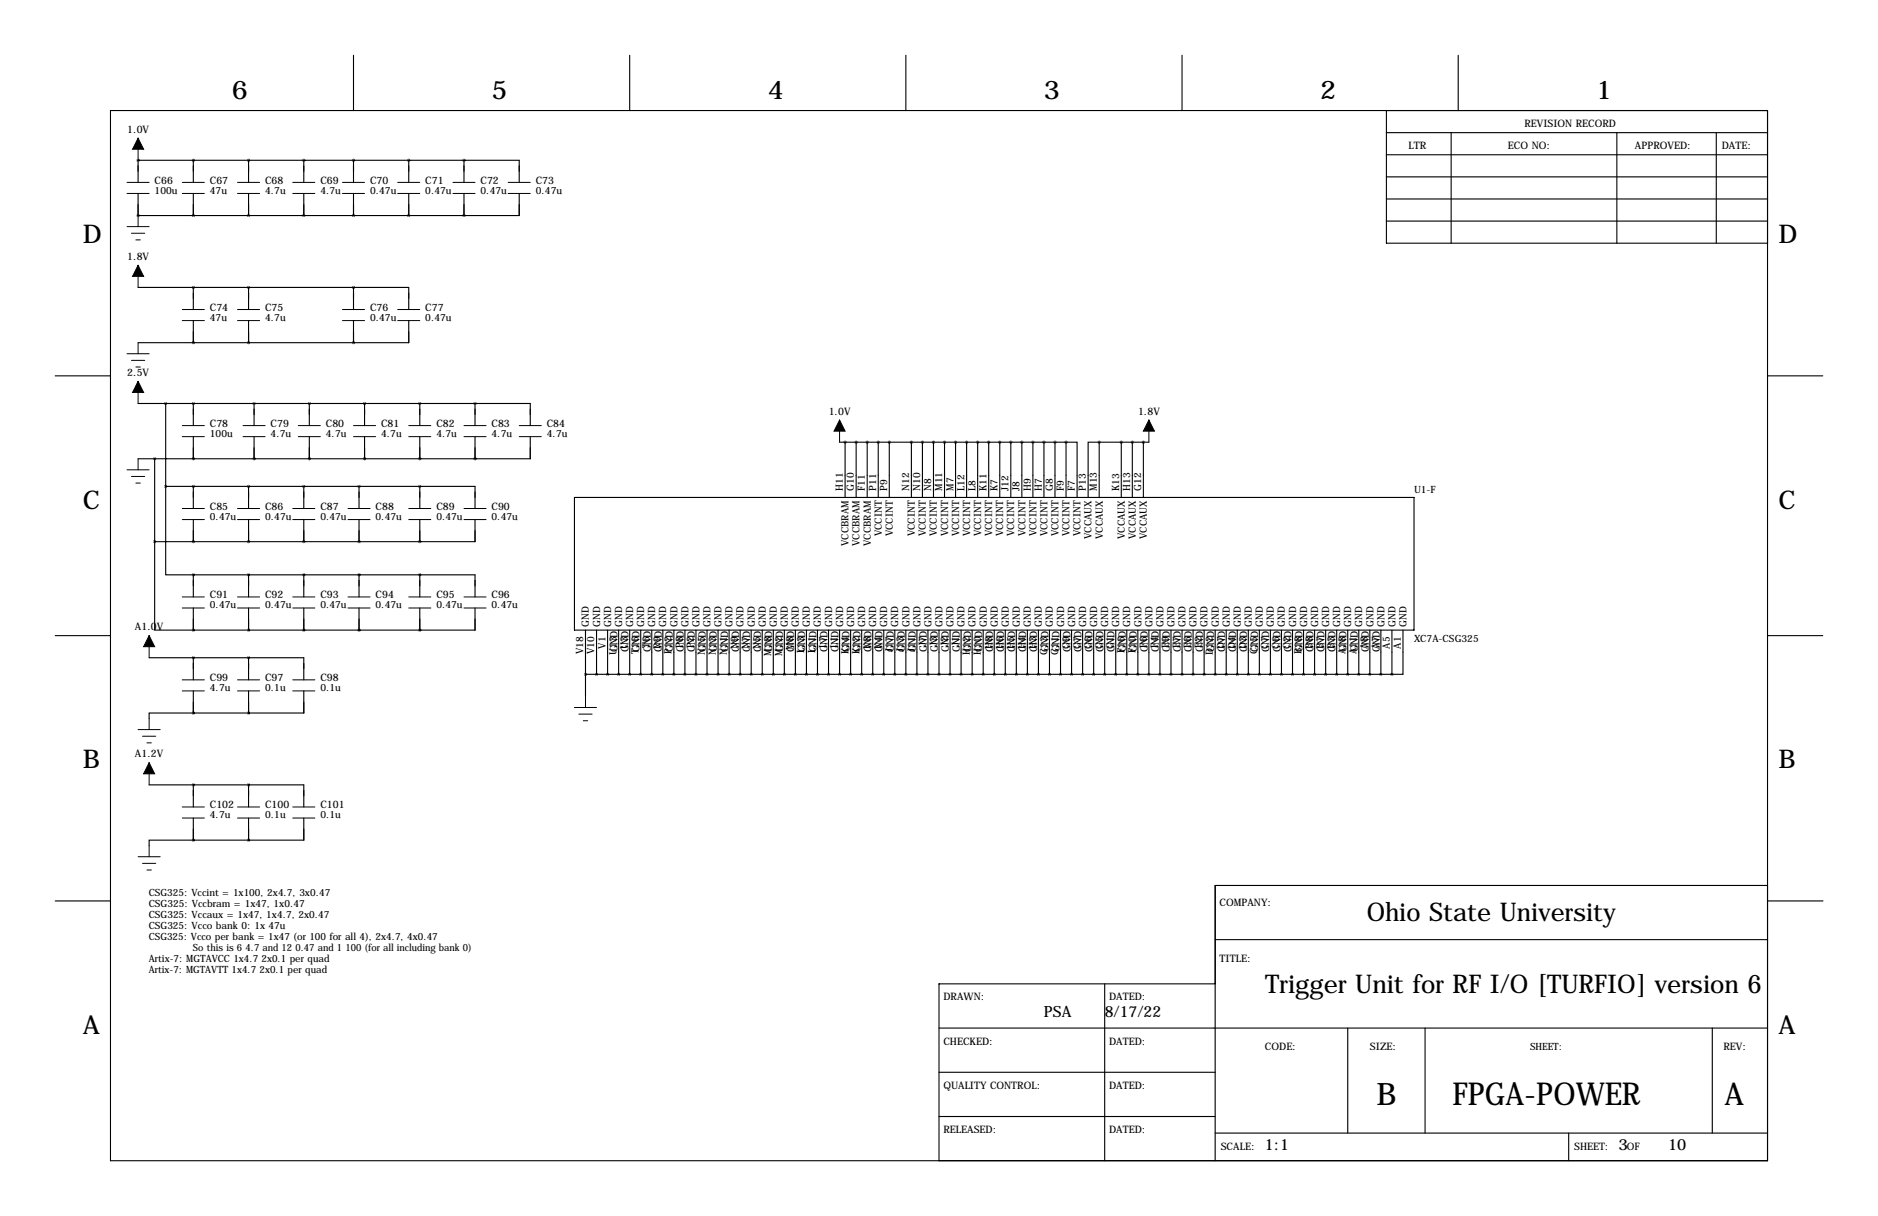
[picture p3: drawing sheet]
<svg xmlns="http://www.w3.org/2000/svg" width="432mm" height="279mm" viewBox="0 0 432 279" stroke-linecap="round" stroke-linejoin="round" font-family="sans-serif">
<defs><g id="words">
<text font-size="7.3" x="333.9" y="254">FPGA-POWER</text>
<g font-size="7.1">
<text x="316.5" y="254">B</text>
<text x="396.5" y="254">A</text>
</g>
<g font-size="5.9">
<text x="53.3" y="22.9">6</text>
<text x="113" y="22.9">5</text>
<text x="176.5" y="22.9">4</text>
<text x="240" y="22.9">3</text>
<text x="303.5" y="22.9">2</text>
<text x="367" y="22.9">1</text>
<text x="19" y="55.9">D</text>
<text x="408.9" y="55.9">D</text>
<text x="19" y="116.8">C</text>
<text x="408.9" y="116.8">C</text>
<text x="19" y="176.5">B</text>
<text x="408.9" y="176.5">B</text>
<text x="314.2" y="211.6">Ohio State University</text>
<text x="290.9" y="228.1">Trigger Unit for RF I/O [TURFIO] version 6</text>
<text x="19" y="237.5">A</text>
<text x="408.9" y="237.5">A</text>
</g>
<g font-size="3.6">
<text x="240" y="233.7">PSA</text>
<text x="254" y="233.7">8/17/22</text>
<text x="290.8" y="264.1">1:1</text>
<text x="372.1" y="264.1">3</text>
<text x="383.5" y="264.1">10</text>
</g>
<g font-size="2.4">
<text x="350.5" y="29.2">REVISION RECORD</text>
<text x="29.3" y="30.5">1.0V</text>
<text x="323.8" y="34.3">LTR</text>
<text x="346.7" y="34.3">ECO NO:</text>
<text x="375.9" y="34.3">APPROVED:</text>
<text x="395.9" y="34.3">DATE:</text>
<text x="35.6" y="42.2">C66</text>
<text x="48.3" y="42.2">C67</text>
<text x="61" y="42.2">C68</text>
<text x="73.7" y="42.2">C69</text>
<text x="85.1" y="42.2">C70</text>
<text x="97.8" y="42.2">C71</text>
<text x="110.5" y="42.2">C72</text>
<text x="123.2" y="42.2">C73</text>
<text x="29.3" y="59.7">1.8V</text>
<text x="48.3" y="71.4">C74</text>
<text x="61" y="71.4">C75</text>
<text x="85.1" y="71.4">C76</text>
<text x="97.8" y="71.4">C77</text>
<text x="29.3" y="86.4">2.5V</text>
<text x="190.6" y="95.2">1.0V</text>
<text x="261.7" y="95.2">1.8V</text>
<text x="48.3" y="98">C78</text>
<text x="62.2" y="98">C79</text>
<text x="74.9" y="98">C80</text>
<text x="87.6" y="98">C81</text>
<text x="100.3" y="98">C82</text>
<text x="113" y="98">C83</text>
<text x="125.7" y="98">C84</text>
<text x="48.3" y="117.1">C85</text>
<text x="61" y="117.1">C86</text>
<text x="73.7" y="117.1">C87</text>
<text x="86.4" y="117.1">C88</text>
<text x="100.3" y="117.1">C89</text>
<text x="113" y="117.1">C90</text>
<text x="48.3" y="137.4">C91</text>
<text x="61" y="137.4">C92</text>
<text x="73.7" y="137.4">C93</text>
<text x="86.4" y="137.4">C94</text>
<text x="100.3" y="137.4">C95</text>
<text x="113" y="137.4">C96</text>
<text x="31" y="144.8">A1.0V</text>
<text x="142" y="149.9" transform="rotate(-90 142 149.9)">GND</text>
<text x="144.5" y="149.9" transform="rotate(-90 144.5 149.9)">GND</text>
<text x="147.1" y="149.9" transform="rotate(-90 147.1 149.9)">GND</text>
<text x="149.6" y="149.9" transform="rotate(-90 149.6 149.9)">GND</text>
<text x="152.1" y="149.9" transform="rotate(-90 152.1 149.9)">GND</text>
<text x="154.7" y="149.9" transform="rotate(-90 154.7 149.9)">GND</text>
<text x="157.2" y="149.9" transform="rotate(-90 157.2 149.9)">GND</text>
<text x="159.8" y="149.9" transform="rotate(-90 159.8 149.9)">GND</text>
<text x="162.3" y="149.9" transform="rotate(-90 162.3 149.9)">GND</text>
<text x="164.8" y="149.9" transform="rotate(-90 164.8 149.9)">GND</text>
<text x="167.4" y="149.9" transform="rotate(-90 167.4 149.9)">GND</text>
<text x="169.9" y="149.9" transform="rotate(-90 169.9 149.9)">GND</text>
<text x="172.5" y="149.9" transform="rotate(-90 172.5 149.9)">GND</text>
<text x="175" y="149.9" transform="rotate(-90 175 149.9)">GND</text>
<text x="177.5" y="149.9" transform="rotate(-90 177.5 149.9)">GND</text>
<text x="180.1" y="149.9" transform="rotate(-90 180.1 149.9)">GND</text>
<text x="182.6" y="149.9" transform="rotate(-90 182.6 149.9)">GND</text>
<text x="185.2" y="149.9" transform="rotate(-90 185.2 149.9)">GND</text>
<text x="187.7" y="149.9" transform="rotate(-90 187.7 149.9)">GND</text>
<text x="190.2" y="149.9" transform="rotate(-90 190.2 149.9)">GND</text>
<text x="192.8" y="149.9" transform="rotate(-90 192.8 149.9)">GND</text>
<text x="195.3" y="149.9" transform="rotate(-90 195.3 149.9)">GND</text>
<text x="197.9" y="149.9" transform="rotate(-90 197.9 149.9)">GND</text>
<text x="200.4" y="149.9" transform="rotate(-90 200.4 149.9)">GND</text>
<text x="202.9" y="149.9" transform="rotate(-90 202.9 149.9)">GND</text>
<text x="205.5" y="149.9" transform="rotate(-90 205.5 149.9)">GND</text>
<text x="208" y="149.9" transform="rotate(-90 208 149.9)">GND</text>
<text x="210.6" y="149.9" transform="rotate(-90 210.6 149.9)">GND</text>
<text x="213.1" y="149.9" transform="rotate(-90 213.1 149.9)">GND</text>
<text x="215.6" y="149.9" transform="rotate(-90 215.6 149.9)">GND</text>
<text x="218.2" y="149.9" transform="rotate(-90 218.2 149.9)">GND</text>
<text x="220.7" y="149.9" transform="rotate(-90 220.7 149.9)">GND</text>
<text x="223.3" y="149.9" transform="rotate(-90 223.3 149.9)">GND</text>
<text x="225.8" y="149.9" transform="rotate(-90 225.8 149.9)">GND</text>
<text x="228.3" y="149.9" transform="rotate(-90 228.3 149.9)">GND</text>
<text x="230.9" y="149.9" transform="rotate(-90 230.9 149.9)">GND</text>
<text x="233.4" y="149.9" transform="rotate(-90 233.4 149.9)">GND</text>
<text x="236" y="149.9" transform="rotate(-90 236 149.9)">GND</text>
<text x="238.5" y="149.9" transform="rotate(-90 238.5 149.9)">GND</text>
<text x="241" y="149.9" transform="rotate(-90 241 149.9)">GND</text>
<text x="243.6" y="149.9" transform="rotate(-90 243.6 149.9)">GND</text>
<text x="246.1" y="149.9" transform="rotate(-90 246.1 149.9)">GND</text>
<text x="248.7" y="149.9" transform="rotate(-90 248.7 149.9)">GND</text>
<text x="251.2" y="149.9" transform="rotate(-90 251.2 149.9)">GND</text>
<text x="253.7" y="149.9" transform="rotate(-90 253.7 149.9)">GND</text>
<text x="256.3" y="149.9" transform="rotate(-90 256.3 149.9)">GND</text>
<text x="258.8" y="149.9" transform="rotate(-90 258.8 149.9)">GND</text>
<text x="261.4" y="149.9" transform="rotate(-90 261.4 149.9)">GND</text>
<text x="263.9" y="149.9" transform="rotate(-90 263.9 149.9)">GND</text>
<text x="266.4" y="149.9" transform="rotate(-90 266.4 149.9)">GND</text>
<text x="269" y="149.9" transform="rotate(-90 269 149.9)">GND</text>
<text x="271.5" y="149.9" transform="rotate(-90 271.5 149.9)">GND</text>
<text x="274.1" y="149.9" transform="rotate(-90 274.1 149.9)">GND</text>
<text x="276.6" y="149.9" transform="rotate(-90 276.6 149.9)">GND</text>
<text x="279.1" y="149.9" transform="rotate(-90 279.1 149.9)">GND</text>
<text x="281.7" y="149.9" transform="rotate(-90 281.7 149.9)">GND</text>
<text x="284.2" y="149.9" transform="rotate(-90 284.2 149.9)">GND</text>
<text x="286.8" y="149.9" transform="rotate(-90 286.8 149.9)">GND</text>
<text x="289.3" y="149.9" transform="rotate(-90 289.3 149.9)">GND</text>
<text x="291.8" y="149.9" transform="rotate(-90 291.8 149.9)">GND</text>
<text x="294.4" y="149.9" transform="rotate(-90 294.4 149.9)">GND</text>
<text x="296.9" y="149.9" transform="rotate(-90 296.9 149.9)">GND</text>
<text x="299.5" y="149.9" transform="rotate(-90 299.5 149.9)">GND</text>
<text x="302" y="149.9" transform="rotate(-90 302 149.9)">GND</text>
<text x="304.5" y="149.9" transform="rotate(-90 304.5 149.9)">GND</text>
<text x="307.1" y="149.9" transform="rotate(-90 307.1 149.9)">GND</text>
<text x="309.6" y="149.9" transform="rotate(-90 309.6 149.9)">GND</text>
<text x="312.2" y="149.9" transform="rotate(-90 312.2 149.9)">GND</text>
<text x="314.7" y="149.9" transform="rotate(-90 314.7 149.9)">GND</text>
<text x="317.2" y="149.9" transform="rotate(-90 317.2 149.9)">GND</text>
<text x="48.3" y="156.5">C99</text>
<text x="61" y="156.5">C97</text>
<text x="73.7" y="156.5">C98</text>
<text x="31" y="174">A1.2V</text>
<text x="48.3" y="185.7">C102</text>
<text x="61" y="185.7">C100</text>
<text x="73.7" y="185.7">C101</text>
<text x="280.4" y="208.3">COMPANY:</text>
<text x="280.4" y="221">TITLE:</text>
<text x="216.9" y="229.9">DRAWN:</text>
<text x="255" y="229.9">DATED:</text>
<text x="216.9" y="240">CHECKED:</text>
<text x="255" y="240">DATED:</text>
<text x="290.8" y="241.3">CODE:</text>
<text x="315" y="241.3">SIZE:</text>
<text x="396.2" y="241.3">REV:</text>
<text x="216.9" y="250.2">QUALITY CONTROL:</text>
<text x="255" y="250.2">DATED:</text>
<text x="216.9" y="260.3">RELEASED:</text>
<text x="255" y="260.3">DATED:</text>
<text x="280.7" y="264.2">SCALE:</text>
<text x="361.9" y="264.2">SHEET:</text>
<text x="374" y="264.2">OF</text>
</g>
<g font-size="2.3">
<text x="35.6" y="44.5">100u</text>
<text x="48.3" y="44.5">47u</text>
<text x="61" y="44.5">4.7u</text>
<text x="73.7" y="44.5">4.7u</text>
<text x="85.1" y="44.5">0.47u</text>
<text x="97.8" y="44.5">0.47u</text>
<text x="110.5" y="44.5">0.47u</text>
<text x="123.2" y="44.5">0.47u</text>
<text x="48.3" y="73.7">47u</text>
<text x="61" y="73.7">4.7u</text>
<text x="85.1" y="73.7">0.47u</text>
<text x="97.8" y="73.7">0.47u</text>
<text x="48.3" y="100.4">100u</text>
<text x="62.2" y="100.4">4.7u</text>
<text x="74.9" y="100.4">4.7u</text>
<text x="87.6" y="100.4">4.7u</text>
<text x="100.3" y="100.4">4.7u</text>
<text x="113" y="100.4">4.7u</text>
<text x="125.7" y="100.4">4.7u</text>
<text x="193.8" y="112.8" transform="rotate(-90 193.8 112.8)">H11</text>
<text x="196.3" y="112.8" transform="rotate(-90 196.3 112.8)">G10</text>
<text x="198.9" y="112.8" transform="rotate(-90 198.9 112.8)">F11</text>
<text x="201.4" y="112.8" transform="rotate(-90 201.4 112.8)">P11</text>
<text x="204" y="112.8" transform="rotate(-90 204 112.8)">P9</text>
<text x="209" y="112.8" transform="rotate(-90 209 112.8)">N12</text>
<text x="211.6" y="112.8" transform="rotate(-90 211.6 112.8)">N10</text>
<text x="214.1" y="112.8" transform="rotate(-90 214.1 112.8)">N8</text>
<text x="216.7" y="112.8" transform="rotate(-90 216.7 112.8)">M11</text>
<text x="219.2" y="112.8" transform="rotate(-90 219.2 112.8)">M7</text>
<text x="221.7" y="112.8" transform="rotate(-90 221.7 112.8)">L12</text>
<text x="224.3" y="112.8" transform="rotate(-90 224.3 112.8)">L8</text>
<text x="226.8" y="112.8" transform="rotate(-90 226.8 112.8)">K11</text>
<text x="229.4" y="112.8" transform="rotate(-90 229.4 112.8)">K7</text>
<text x="231.9" y="112.8" transform="rotate(-90 231.9 112.8)">J12</text>
<text x="234.4" y="112.8" transform="rotate(-90 234.4 112.8)">J8</text>
<text x="237" y="112.8" transform="rotate(-90 237 112.8)">H9</text>
<text x="239.5" y="112.8" transform="rotate(-90 239.5 112.8)">H7</text>
<text x="242.1" y="112.8" transform="rotate(-90 242.1 112.8)">G8</text>
<text x="244.6" y="112.8" transform="rotate(-90 244.6 112.8)">F9</text>
<text x="247.1" y="112.8" transform="rotate(-90 247.1 112.8)">F7</text>
<text x="249.7" y="112.8" transform="rotate(-90 249.7 112.8)">P13</text>
<text x="252.2" y="112.8" transform="rotate(-90 252.2 112.8)">M13</text>
<text x="257.3" y="112.8" transform="rotate(-90 257.3 112.8)">K13</text>
<text x="259.8" y="112.8" transform="rotate(-90 259.8 112.8)">H13</text>
<text x="262.4" y="112.8" transform="rotate(-90 262.4 112.8)">G12</text>
<text x="325.1" y="113.3">U1-F</text>
<text x="48.3" y="119.5">0.47u</text>
<text x="61" y="119.5">0.47u</text>
<text x="73.7" y="119.5">0.47u</text>
<text x="86.4" y="119.5">0.47u</text>
<text x="100.3" y="119.5">0.47u</text>
<text x="113" y="119.5">0.47u</text>
<text x="195.1" y="125.4" transform="rotate(-90 195.1 125.4)">VCCBRAM</text>
<text x="197.7" y="125.4" transform="rotate(-90 197.7 125.4)">VCCBRAM</text>
<text x="200.2" y="125.4" transform="rotate(-90 200.2 125.4)">VCCBRAM</text>
<text x="202.7" y="123.2" transform="rotate(-90 202.7 123.2)">VCCINT</text>
<text x="205.3" y="123.2" transform="rotate(-90 205.3 123.2)">VCCINT</text>
<text x="210.4" y="123.2" transform="rotate(-90 210.4 123.2)">VCCINT</text>
<text x="212.9" y="123.2" transform="rotate(-90 212.9 123.2)">VCCINT</text>
<text x="215.4" y="123.2" transform="rotate(-90 215.4 123.2)">VCCINT</text>
<text x="218" y="123.2" transform="rotate(-90 218 123.2)">VCCINT</text>
<text x="220.5" y="123.2" transform="rotate(-90 220.5 123.2)">VCCINT</text>
<text x="223.1" y="123.2" transform="rotate(-90 223.1 123.2)">VCCINT</text>
<text x="225.6" y="123.2" transform="rotate(-90 225.6 123.2)">VCCINT</text>
<text x="228.1" y="123.2" transform="rotate(-90 228.1 123.2)">VCCINT</text>
<text x="230.7" y="123.2" transform="rotate(-90 230.7 123.2)">VCCINT</text>
<text x="233.2" y="123.2" transform="rotate(-90 233.2 123.2)">VCCINT</text>
<text x="235.8" y="123.2" transform="rotate(-90 235.8 123.2)">VCCINT</text>
<text x="238.3" y="123.2" transform="rotate(-90 238.3 123.2)">VCCINT</text>
<text x="240.8" y="123.2" transform="rotate(-90 240.8 123.2)">VCCINT</text>
<text x="243.4" y="123.2" transform="rotate(-90 243.4 123.2)">VCCINT</text>
<text x="245.9" y="123.2" transform="rotate(-90 245.9 123.2)">VCCINT</text>
<text x="248.5" y="123.2" transform="rotate(-90 248.5 123.2)">VCCINT</text>
<text x="251" y="123.9" transform="rotate(-90 251 123.9)">VCCAUX</text>
<text x="253.5" y="123.9" transform="rotate(-90 253.5 123.9)">VCCAUX</text>
<text x="258.6" y="123.9" transform="rotate(-90 258.6 123.9)">VCCAUX</text>
<text x="261.2" y="123.9" transform="rotate(-90 261.2 123.9)">VCCAUX</text>
<text x="263.7" y="123.9" transform="rotate(-90 263.7 123.9)">VCCAUX</text>
<text x="48.3" y="139.8">0.47u</text>
<text x="61" y="139.8">0.47u</text>
<text x="73.7" y="139.8">0.47u</text>
<text x="86.4" y="139.8">0.47u</text>
<text x="100.3" y="139.8">0.47u</text>
<text x="113" y="139.8">0.47u</text>
<text x="135.4" y="144" transform="rotate(-90 135.4 144)">GND</text>
<text x="138" y="144" transform="rotate(-90 138 144)">GND</text>
<text x="139.2" y="149" transform="rotate(-90 139.2 149)">V1</text>
<text x="140.5" y="144" transform="rotate(-90 140.5 144)">GND</text>
<text x="143" y="144" transform="rotate(-90 143 144)">GND</text>
<text x="144.3" y="149.2" transform="rotate(-90 144.3 149.2)">U3</text>
<text x="145.6" y="144" transform="rotate(-90 145.6 144)">GND</text>
<text x="148.1" y="144" transform="rotate(-90 148.1 144)">GND</text>
<text x="149.4" y="148.9" transform="rotate(-90 149.4 148.9)">T6</text>
<text x="150.7" y="144" transform="rotate(-90 150.7 144)">GND</text>
<text x="151.9" y="149" transform="rotate(-90 151.9 149)">R9</text>
<text x="153.2" y="144" transform="rotate(-90 153.2 144)">GND</text>
<text x="155.7" y="144" transform="rotate(-90 155.7 144)">GND</text>
<text x="157" y="148.9" transform="rotate(-90 157 148.9)">P8</text>
<text x="158.3" y="144" transform="rotate(-90 158.3 144)">GND</text>
<text x="159.5" y="148.9" transform="rotate(-90 159.5 148.9)">P2</text>
<text x="160.8" y="144" transform="rotate(-90 160.8 144)">GND</text>
<text x="163.4" y="144" transform="rotate(-90 163.4 144)">GND</text>
<text x="165.9" y="144" transform="rotate(-90 165.9 144)">GND</text>
<text x="168.4" y="144" transform="rotate(-90 168.4 144)">GND</text>
<text x="169.7" y="149.2" transform="rotate(-90 169.7 149.2)">N9</text>
<text x="171" y="144" transform="rotate(-90 171 144)">GND</text>
<text x="172.2" y="149.2" transform="rotate(-90 172.2 149.2)">N7</text>
<text x="173.5" y="144" transform="rotate(-90 173.5 144)">GND</text>
<text x="174.8" y="149.2" transform="rotate(-90 174.8 149.2)">N5</text>
<text x="176.1" y="144" transform="rotate(-90 176.1 144)">GND</text>
<text x="178.6" y="144" transform="rotate(-90 178.6 144)">GND</text>
<text x="181.1" y="144" transform="rotate(-90 181.1 144)">GND</text>
<text x="182.4" y="149.3" transform="rotate(-90 182.4 149.3)">M8</text>
<text x="183.7" y="144" transform="rotate(-90 183.7 144)">GND</text>
<text x="186.2" y="144" transform="rotate(-90 186.2 144)">GND</text>
<text x="188.8" y="144" transform="rotate(-90 188.8 144)">GND</text>
<text x="190" y="148.8" transform="rotate(-90 190 148.8)">L7</text>
<text x="191.3" y="144" transform="rotate(-90 191.3 144)">GND</text>
<text x="192.5" y="148.8" transform="rotate(-90 192.5 148.8)">L1</text>
<text x="193.8" y="144" transform="rotate(-90 193.8 144)">GND</text>
<text x="196.4" y="144" transform="rotate(-90 196.4 144)">GND</text>
<text x="198.9" y="144" transform="rotate(-90 198.9 144)">GND</text>
<text x="200.2" y="149" transform="rotate(-90 200.2 149)">K8</text>
<text x="201.5" y="144" transform="rotate(-90 201.5 144)">GND</text>
<text x="202.7" y="149" transform="rotate(-90 202.7 149)">K4</text>
<text x="204" y="144" transform="rotate(-90 204 144)">GND</text>
<text x="205.2" y="149.9" transform="rotate(-90 205.2 149.9)">J17</text>
<text x="206.5" y="144" transform="rotate(-90 206.5 144)">GND</text>
<text x="207.8" y="149.9" transform="rotate(-90 207.8 149.9)">J13</text>
<text x="209.1" y="144" transform="rotate(-90 209.1 144)">GND</text>
<text x="210.3" y="149.9" transform="rotate(-90 210.3 149.9)">J11</text>
<text x="211.6" y="144" transform="rotate(-90 211.6 144)">GND</text>
<text x="212.9" y="148.5" transform="rotate(-90 212.9 148.5)">J7</text>
<text x="214.2" y="144" transform="rotate(-90 214.2 144)">GND</text>
<text x="215.4" y="148.5" transform="rotate(-90 215.4 148.5)">J3</text>
<text x="216.7" y="144" transform="rotate(-90 216.7 144)">GND</text>
<text x="217.9" y="148.5" transform="rotate(-90 217.9 148.5)">J2</text>
<text x="219.2" y="144" transform="rotate(-90 219.2 144)">GND</text>
<text x="220.5" y="148.5" transform="rotate(-90 220.5 148.5)">J1</text>
<text x="221.8" y="144" transform="rotate(-90 221.8 144)">GND</text>
<text x="224.3" y="144" transform="rotate(-90 224.3 144)">GND</text>
<text x="226.9" y="144" transform="rotate(-90 226.9 144)">GND</text>
<text x="228.1" y="149.2" transform="rotate(-90 228.1 149.2)">H8</text>
<text x="229.4" y="144" transform="rotate(-90 229.4 144)">GND</text>
<text x="230.6" y="149.2" transform="rotate(-90 230.6 149.2)">H6</text>
<text x="231.9" y="144" transform="rotate(-90 231.9 144)">GND</text>
<text x="233.2" y="149.2" transform="rotate(-90 233.2 149.2)">H5</text>
<text x="234.5" y="144" transform="rotate(-90 234.5 144)">GND</text>
<text x="235.7" y="149.2" transform="rotate(-90 235.7 149.2)">H4</text>
<text x="237" y="144" transform="rotate(-90 237 144)">GND</text>
<text x="238.3" y="149.2" transform="rotate(-90 238.3 149.2)">H3</text>
<text x="239.6" y="144" transform="rotate(-90 239.6 144)">GND</text>
<text x="242.1" y="144" transform="rotate(-90 242.1 144)">GND</text>
<text x="244.6" y="144" transform="rotate(-90 244.6 144)">GND</text>
<text x="245.9" y="149.2" transform="rotate(-90 245.9 149.2)">G9</text>
<text x="247.2" y="144" transform="rotate(-90 247.2 144)">GND</text>
<text x="248.4" y="149.2" transform="rotate(-90 248.4 149.2)">G7</text>
<text x="249.7" y="144" transform="rotate(-90 249.7 144)">GND</text>
<text x="251" y="149.2" transform="rotate(-90 251 149.2)">G6</text>
<text x="252.3" y="144" transform="rotate(-90 252.3 144)">GND</text>
<text x="253.5" y="149.2" transform="rotate(-90 253.5 149.2)">G5</text>
<text x="254.8" y="144" transform="rotate(-90 254.8 144)">GND</text>
<text x="256" y="149.2" transform="rotate(-90 256 149.2)">G1</text>
<text x="257.3" y="144" transform="rotate(-90 257.3 144)">GND</text>
<text x="259.9" y="144" transform="rotate(-90 259.9 144)">GND</text>
<text x="262.4" y="144" transform="rotate(-90 262.4 144)">GND</text>
<text x="263.7" y="148.8" transform="rotate(-90 263.7 148.8)">F6</text>
<text x="265" y="144" transform="rotate(-90 265 144)">GND</text>
<text x="266.2" y="148.8" transform="rotate(-90 266.2 148.8)">F4</text>
<text x="267.5" y="144" transform="rotate(-90 267.5 144)">GND</text>
<text x="268.7" y="148.9" transform="rotate(-90 268.7 148.9)">E9</text>
<text x="270" y="144" transform="rotate(-90 270 144)">GND</text>
<text x="271.3" y="148.9" transform="rotate(-90 271.3 148.9)">E7</text>
<text x="272.6" y="144" transform="rotate(-90 272.6 144)">GND</text>
<text x="273.8" y="148.9" transform="rotate(-90 273.8 148.9)">E6</text>
<text x="275.1" y="144" transform="rotate(-90 275.1 144)">GND</text>
<text x="276.4" y="148.9" transform="rotate(-90 276.4 148.9)">E2</text>
<text x="277.7" y="144" transform="rotate(-90 277.7 144)">GND</text>
<text x="280.2" y="144" transform="rotate(-90 280.2 144)">GND</text>
<text x="281.4" y="149.2" transform="rotate(-90 281.4 149.2)">D7</text>
<text x="282.7" y="144" transform="rotate(-90 282.7 144)">GND</text>
<text x="284" y="149.2" transform="rotate(-90 284 149.2)">D4</text>
<text x="285.3" y="144" transform="rotate(-90 285.3 144)">GND</text>
<text x="286.5" y="149.2" transform="rotate(-90 286.5 149.2)">D3</text>
<text x="287.8" y="144" transform="rotate(-90 287.8 144)">GND</text>
<text x="290.4" y="144" transform="rotate(-90 290.4 144)">GND</text>
<text x="291.6" y="149" transform="rotate(-90 291.6 149)">C7</text>
<text x="292.9" y="144" transform="rotate(-90 292.9 144)">GND</text>
<text x="294.1" y="149" transform="rotate(-90 294.1 149)">C6</text>
<text x="295.4" y="144" transform="rotate(-90 295.4 144)">GND</text>
<text x="296.7" y="149" transform="rotate(-90 296.7 149)">C2</text>
<text x="298" y="144" transform="rotate(-90 298 144)">GND</text>
<text x="300.5" y="144" transform="rotate(-90 300.5 144)">GND</text>
<text x="301.8" y="149" transform="rotate(-90 301.8 149)">B8</text>
<text x="303.1" y="144" transform="rotate(-90 303.1 144)">GND</text>
<text x="304.3" y="149" transform="rotate(-90 304.3 149)">B7</text>
<text x="305.6" y="144" transform="rotate(-90 305.6 144)">GND</text>
<text x="306.8" y="149" transform="rotate(-90 306.8 149)">B3</text>
<text x="308.1" y="144" transform="rotate(-90 308.1 144)">GND</text>
<text x="310.7" y="144" transform="rotate(-90 310.7 144)">GND</text>
<text x="313.2" y="144" transform="rotate(-90 313.2 144)">GND</text>
<text x="314.5" y="149" transform="rotate(-90 314.5 149)">A8</text>
<text x="315.8" y="144" transform="rotate(-90 315.8 144)">GND</text>
<text x="317" y="149" transform="rotate(-90 317 149)">A7</text>
<text x="318.3" y="144" transform="rotate(-90 318.3 144)">GND</text>
<text x="319.5" y="149" transform="rotate(-90 319.5 149)">A5</text>
<text x="320.8" y="144" transform="rotate(-90 320.8 144)">GND</text>
<text x="322.1" y="149" transform="rotate(-90 322.1 149)">A1</text>
<text x="323.4" y="144" transform="rotate(-90 323.4 144)">GND</text>
<text x="325.1" y="147.4">XC7A-CSG325</text>
<text x="134.1" y="150.4" transform="rotate(-90 134.1 150.4)">V18</text>
<text x="136.7" y="150.4" transform="rotate(-90 136.7 150.4)">V10</text>
<text x="141.7" y="150.5" transform="rotate(-90 141.7 150.5)">U13</text>
<text x="146.8" y="150.2" transform="rotate(-90 146.8 150.2)">T16</text>
<text x="154.4" y="150.2" transform="rotate(-90 154.4 150.2)">P12</text>
<text x="162.1" y="150.5" transform="rotate(-90 162.1 150.5)">N15</text>
<text x="164.6" y="150.5" transform="rotate(-90 164.6 150.5)">N13</text>
<text x="167.1" y="150.5" transform="rotate(-90 167.1 150.5)">N11</text>
<text x="177.3" y="150.6" transform="rotate(-90 177.3 150.6)">M18</text>
<text x="179.8" y="150.6" transform="rotate(-90 179.8 150.6)">M12</text>
<text x="184.9" y="150.1" transform="rotate(-90 184.9 150.1)">L13</text>
<text x="187.5" y="150.1" transform="rotate(-90 187.5 150.1)">L11</text>
<text x="195.1" y="150.4" transform="rotate(-90 195.1 150.4)">K14</text>
<text x="197.6" y="150.4" transform="rotate(-90 197.6 150.4)">K12</text>
<text x="223" y="150.5" transform="rotate(-90 223 150.5)">H12</text>
<text x="225.6" y="150.5" transform="rotate(-90 225.6 150.5)">H10</text>
<text x="240.8" y="150.5" transform="rotate(-90 240.8 150.5)">G13</text>
<text x="243.3" y="150.5" transform="rotate(-90 243.3 150.5)">G11</text>
<text x="258.6" y="150.1" transform="rotate(-90 258.6 150.1)">F16</text>
<text x="261.1" y="150.1" transform="rotate(-90 261.1 150.1)">F10</text>
<text x="278.9" y="150.5" transform="rotate(-90 278.9 150.5)">D12</text>
<text x="289.1" y="150.4" transform="rotate(-90 289.1 150.4)">C15</text>
<text x="299.2" y="150.4" transform="rotate(-90 299.2 150.4)">B18</text>
<text x="309.4" y="150.4" transform="rotate(-90 309.4 150.4)">A18</text>
<text x="311.9" y="150.4" transform="rotate(-90 311.9 150.4)">A11</text>
<text x="48.3" y="158.8">4.7u</text>
<text x="61" y="158.8">0.1u</text>
<text x="73.7" y="158.8">0.1u</text>
<text x="48.3" y="188">4.7u</text>
<text x="61" y="188">0.1u</text>
<text x="73.7" y="188">0.1u</text>
<text x="34.2" y="205.8">CSG325: Vccint = 1x100, 2x4.7, 3x0.47</text>
<text x="34.2" y="208.4">CSG325: Vccbram = 1x47, 1x0.47</text>
<text x="34.2" y="210.9">CSG325: Vccaux = 1x47, 1x4.7, 2x0.47</text>
<text x="34.2" y="213.5">CSG325: Vcco bank 0: 1x 47u</text>
<text x="34.2" y="216">CSG325: Vcco per bank = 1x47 (or 100 for all 4), 2x4.7, 4x0.47</text>
<text x="34.2" y="221.1">Artix-7: MGTAVCC 1x4.7 2x0.1 per quad</text>
<text x="44.3" y="218.5">So this is 6 4.7 and 12 0.47 and 1 100 (for all including bank 0)</text>
<text x="34.2" y="223.6">Artix-7: MGTAVTT 1x4.7 2x0.1 per quad</text>
<text x="351.8" y="241.3">SHEET:</text>
</g>
</g></defs>
<g fill="none" stroke="#000" stroke-width=".25">
<path d="M81.3 12.7v12.7M144.8 12.7v12.7M208.3 12.7v12.7M271.8 12.7v12.7M335.3 12.7v12.7M25.4 25.4h381v241.3h-381zM31.7 36.8h.1M31.7 36.8v5.1M31.7 36.8h87.7v5.1M44.4 36.8h.1M44.4 36.8v5.1M57.1 36.8h.1"/>
<path d="M57.1 36.8v5.1M69.8 36.8h.1M69.8 36.8v5.1M81.3 36.8h.1M81.3 36.8v5.1M94 36.8h.1M94 36.8v5.1M106.7 36.8h.1M106.7 36.8v5.1M318.8 30.5h87.6M318.8 35.6h87.6M318.8 25.4v30.5h87.6"/>
<path d="M333.7 30.5v25.4M371.8 30.5v25.4M394.6 30.5v25.4M31.7 49.5h.1M31.7 44.4v5.1M44.4 49.5h.1M44.4 44.4v5.1M57.1 49.5h.1M57.1 44.4v5.1M69.8 49.5h.1M69.8 44.4v5.1M81.3 49.5h.1"/>
<path d="M81.3 44.4v5.1M94 49.5h.1M94 44.4v5.1M106.7 49.5h.1M106.7 44.4v5.1M119.4 44.4v5.1h-87.7M318.8 45.7h87.6M318.8 50.8h87.6M318.8 40.6h87.6M31.7 66h62.3v5.1M44.4 66h.1M44.4 78.7h.1"/>
<path d="M44.4 66v5.1M44.4 73.7v5M57.1 66h.1M57.1 78.7h.1M57.1 66v5.1M57.1 73.7v5M81.3 66h.1M81.3 78.7h.1M81.3 66v5.1M81.3 73.7v5M94 73.7v5h-62.3M12.7 86.4h12.7"/>
<path d="M31.7 92.7h90.2v5.1M38.1 92.7v19.1M44.4 92.7h.1M44.4 92.7v5.1M58.4 92.7h.1M58.4 92.7v5.1M71.1 92.7h.1M71.1 92.7v5.1M83.8 92.7h.1M83.8 92.7v5.1M96.5 92.7h.1M96.5 92.7v5.1"/>
<path d="M109.2 92.7h.1M109.2 92.7v5.1M406.4 86.4h12.7M35.6 105.4v19.1M38.1 111.8v20.3h6.3M38.1 111.8h71.1v5M44.4 105.4h.1M44.4 111.8h.1M44.4 100.3v5.1M44.4 111.8v5M44.4 119.4v5.1M57.1 111.8h.1"/>
<path d="M57.1 111.8v5M57.1 119.4v5.1M58.4 105.4h.1M58.4 100.3v5.1M69.8 111.8h.1M69.8 111.8v5M69.8 119.4v5.1M71.1 105.4h.1M71.1 100.3v5.1M82.5 111.8h.1M82.5 111.8v5M82.5 119.4v5.1"/>
<path d="M83.8 105.4h.1M83.8 100.3v5.1M96.5 105.4h.1M96.5 111.8h.1M96.5 100.3v5.1M96.5 111.8v5M96.5 119.4v5.1M109.2 105.4h.1M109.2 100.3v5.1M109.2 119.4v5.1h-73.6M121.9 100.3v5.1h-90.2M132.1 114.3h193v30.5h-193z"/>
<path d="M193 101.6h1.3M194.3 101.6v12.7M194.3 101.6h50.8M196.8 101.6v12.7M199.4 101.6v12.7M201.9 101.6v12.7M204.5 101.6v12.7M209.5 101.6v12.7M212.1 101.6v12.7M214.6 101.6v12.7M217.2 101.6v12.7M219.7 101.6v12.7"/>
<path d="M222.2 101.6v12.7M224.8 101.6v12.7M227.3 101.6v12.7M229.9 101.6v12.7M232.4 101.6v12.7M234.9 101.6v12.7M237.5 101.6v12.7M240 101.6v12.7M242.6 101.6v12.7M245.1 101.6h2.5v12.7M245.1 101.6v12.7M252.7 101.6h-2.5v12.7"/>
<path d="M252.7 101.6v12.7M252.7 101.6h11.5M257.8 101.6v12.7M260.3 101.6v12.7M262.9 101.6v12.7M35.6 124.5v20.3h8.8M44.4 124.5h.1M44.4 132.1h.1M44.4 132.1v5.1M44.4 139.7v5.1M44.4 132.1h64.8v5.1M57.1 124.5h.1"/>
<path d="M57.1 132.1h.1M57.1 132.1v5.1M57.1 139.7v5.1M69.8 124.5h.1M69.8 132.1h.1M69.8 132.1v5.1M69.8 139.7v5.1M82.5 124.5h.1M82.5 132.1h.1M82.5 132.1v5.1M82.5 139.7v5.1M96.5 124.5h.1"/>
<path d="M96.5 132.1h.1M96.5 132.1v5.1M96.5 139.7v5.1M109.2 139.7v5.1h-64.8M12.7 146h12.7M34.3 151.1h35.5v5.1M44.4 144.8h.1M44.4 151.1h.1M44.4 151.1v5.1M44.4 158.8v5M57.1 144.8h.1M57.1 151.1h.1"/>
<path d="M57.1 151.1v5.1M57.1 158.8v5M69.8 144.8h.1M69.8 158.8v5h-25.4M82.5 144.8h.1M96.5 144.8h.1M134.6 144.8v15.2M134.6 154.9h185.4M137.2 144.8v10.1M139.7 144.8v10.1M142.2 144.8v10.1M144.8 144.8v10.1"/>
<path d="M147.3 144.8v10.1M149.9 144.8v10.1M152.4 144.8v10.1M154.9 144.8v10.1M157.5 144.8v10.1M160 144.8v10.1M162.6 144.8v10.1M165.1 144.8v10.1M167.6 144.8v10.1M170.2 144.8v10.1M172.7 144.8v10.1M175.3 144.8v10.1"/>
<path d="M177.8 144.8v10.1M180.3 144.8v10.1M182.9 144.8v10.1M185.4 144.8v10.1M188 144.8v10.1M190.5 144.8v10.1M193 144.8v10.1M195.6 144.8v10.1M198.1 144.8v10.1M200.7 144.8v10.1M203.2 144.8v10.1M205.7 144.8v10.1"/>
<path d="M208.3 144.8v10.1M210.8 144.8v10.1M213.4 144.8v10.1M215.9 144.8v10.1M218.4 144.8v10.1M221 144.8v10.1M223.5 144.8v10.1M226.1 144.8v10.1M228.6 144.8v10.1M231.1 144.8v10.1M233.7 144.8v10.1M236.2 144.8v10.1"/>
<path d="M238.8 144.8v10.1M241.3 144.8v10.1M243.8 144.8v10.1M246.4 144.8v10.1M248.9 144.8v10.1M251.5 144.8v10.1M254 144.8v10.1M256.5 144.8v10.1M259.1 144.8v10.1M261.6 144.8v10.1M264.2 144.8v10.1M266.7 144.8v10.1"/>
<path d="M269.2 144.8v10.1M271.8 144.8v10.1M274.3 144.8v10.1M276.9 144.8v10.1M279.4 144.8v10.1M281.9 144.8v10.1M284.5 144.8v10.1M287 144.8v10.1M289.6 144.8v10.1M292.1 144.8v10.1M294.6 144.8v10.1M297.2 144.8v10.1"/>
<path d="M299.7 144.8v10.1M302.3 144.8v10.1M304.8 144.8v10.1M307.3 144.8v10.1M309.9 144.8v10.1M312.4 144.8v10.1M315 144.8v10.1M317.5 144.8v10.1M320 144.8v10.1M322.6 144.8v10.1h-2.6M406.4 146h12.7M44.4 163.8h.1"/>
<path d="M44.4 163.8h-10.1v1.3M57.1 163.8h.1M34.3 180.3h35.5v5.1M44.4 193h.1M44.4 193h-10.1v1.3M44.4 180.3h.1M44.4 180.3v5.1M44.4 188v5M57.1 193h.1M57.1 180.3h.1M57.1 180.3v5.1M57.1 188v5"/>
<path d="M69.8 188v5h-25.4M12.7 207h12.7M279.4 215.9h127M406.4 203.5h-127v63.2M406.5 207h12.7M215.9 236.2h190.5M254 226.1v40.6M279.4 226.1h-63.5v40.6M309.9 236.2v24.1M327.7 236.2v24.1M393.7 236.2v24.1M215.9 246.4h63.5"/>
<path d="M215.9 256.5h63.5M279.4 260.3h127M360.7 260.3v6.4"/>
</g>
<g fill="none" stroke="#000" stroke-width=".23">
<path d="M31.7 31.8v5M29.2 41.9h5.1M29.2 44.4h5.1M29.2 52.1h5.1M30.2 53.6h3.1M31.2 55.1h1.1M31.7 49.5v2.6M41.9 41.9h5.1M41.9 44.4h5.1M54.6 41.9h5.1M54.6 44.4h5.1M67.3 41.9h5.1"/>
<path d="M67.3 44.4h5.1M78.7 41.9h5.1M78.7 44.4h5.1M91.4 41.9h5.1M91.4 44.4h5.1M104.1 41.9h5.1M104.1 44.4h5.1M116.8 41.9h5.1M116.8 44.4h5.1M31.7 61v5M31.7 78.7v2.6M41.9 71.1h5.1"/>
<path d="M41.9 73.7h5.1M54.6 71.1h5.1M54.6 73.7h5.1M78.7 71.1h5.1M78.7 73.7h5.1M91.4 71.1h5.1M91.4 73.7h5.1M29.2 81.3h5.1M30.2 82.8h3.1M31.2 84.3h1.1M31.7 87.6v5.1M41.9 97.8h5.1"/>
<path d="M55.9 97.8h5.1M68.6 97.8h5.1M81.3 97.8h5.1M94 97.8h5.1M106.7 97.8h5.1M119.4 97.8h5.1M193 96.5v5.1M264.2 96.5v5.1M29.2 107.9h5.1M30.2 109.5h3.1M31.2 111h1.1M31.7 105.4v2.5"/>
<path d="M41.9 100.3h5.1M41.9 116.8h5.1M41.9 119.4h5.1M54.6 116.8h5.1M54.6 119.4h5.1M55.9 100.3h5.1M67.3 116.8h5.1M67.3 119.4h5.1M68.6 100.3h5.1M80 116.8h5.1M80 119.4h5.1M81.3 100.3h5.1"/>
<path d="M94 100.3h5.1M94 116.8h5.1M94 119.4h5.1M106.7 100.3h5.1M106.7 116.8h5.1M106.7 119.4h5.1M119.4 100.3h5.1M41.9 137.2h5.1M41.9 139.7h5.1M54.6 137.2h5.1M54.6 139.7h5.1M67.3 137.2h5.1"/>
<path d="M67.3 139.7h5.1M80 137.2h5.1M80 139.7h5.1M94 137.2h5.1M94 139.7h5.1M106.7 137.2h5.1M106.7 139.7h5.1M34.3 146v5.1M41.9 156.2h5.1M41.9 158.8h5.1M54.6 156.2h5.1M54.6 158.8h5.1"/>
<path d="M67.3 156.2h5.1M67.3 158.8h5.1M31.7 167.6h5.1M32.8 169.2h3M33.8 170.7h1M34.3 165.1v2.5M34.3 175.3v5M132.1 162.6h5.1M133.1 164.1h3M134.1 165.6h1M134.6 160v2.6M31.7 196.8h5.1"/>
<path d="M32.8 198.4h3M33.8 199.9h1M34.3 194.3v2.5M41.9 185.4h5.1M41.9 188h5.1M54.6 185.4h5.1M54.6 188h5.1M67.3 185.4h5.1M67.3 188h5.1"/>
</g>
<path d="M31.7 31.8l1.3 2.5h-2.5zM31.7 61l1.3 2.5h-2.5zM31.7 87.6l1.3 2.6h-2.5zM193 96.5l1.3 2.6h-2.5zM264.2 96.5l1.2 2.6h-2.5zM34.3 146l1.3 2.6h-2.6zM34.3 175.3l1.3 2.5h-2.6z" fill="#000" stroke="#000" stroke-width=".23"/>
<path d="M196.8 101.6a.05 .05 0 0 0 .1 0 .05 .05 0 0 0-.1 0zM201.9 101.6a.05 .05 0 0 0 .1 0 .05 .05 0 0 0-.1 0zM204.4 101.6a.05 .05 0 0 0 .1 0 .05 .05 0 0 0-.1 0zM209.5 101.6a.05 .05 0 0 0 .1 0 .05 .05 0 0 0-.1 0zM214.6 101.6a.05 .05 0 0 0 .1 0 .05 .05 0 0 0-.1 0zM217.1 101.6a.05 .05 0 0 0 .1 0 .05 .05 0 0 0-.1 0zM222.2 101.6a.05 .05 0 0 0 .1 0 .05 .05 0 0 0-.1 0zM227.3 101.6a.05 .05 0 0 0 .1 0 .05 .05 0 0 0-.1 0zM229.8 101.6a.05 .05 0 0 0 .1 0 .05 .05 0 0 0-.1 0zM234.9 101.6a.05 .05 0 0 0 .1 0 .05 .05 0 0 0-.1 0zM240 101.6a.05 .05 0 0 0 .1 0 .05 .05 0 0 0-.1 0zM242.5 101.6a.05 .05 0 0 0 .1 0 .05 .05 0 0 0-.1 0zM260.3 101.6a.05 .05 0 0 0 .1 0 .05 .05 0 0 0-.1 0zM252.7 101.6a.05 .05 0 0 0 .1 0 .05 .05 0 0 0-.1 0zM137.1 154.9a.05 .05 0 0 0 .1 0 .05 .05 0 0 0-.1 0zM142.2 154.9a.05 .05 0 0 0 .1 0 .05 .05 0 0 0-.1 0zM149.8 154.9a.05 .05 0 0 0 .1 0 .05 .05 0 0 0-.1 0zM162.5 154.9a.05 .05 0 0 0 .1 0 .05 .05 0 0 0-.1 0zM167.6 154.9a.05 .05 0 0 0 .1 0 .05 .05 0 0 0-.1 0zM154.9 154.9a.05 .05 0 0 0 .1 0 .05 .05 0 0 0-.1 0zM180.3 154.9a.05 .05 0 0 0 .1 0 .05 .05 0 0 0-.1 0zM187.9 154.9a.05 .05 0 0 0 .1 0 .05 .05 0 0 0-.1 0zM193 154.9a.05 .05 0 0 0 .1 0 .05 .05 0 0 0-.1 0zM175.2 154.9a.05 .05 0 0 0 .1 0 .05 .05 0 0 0-.1 0zM200.6 154.9a.05 .05 0 0 0 .1 0 .05 .05 0 0 0-.1 0zM205.7 154.9a.05 .05 0 0 0 .1 0 .05 .05 0 0 0-.1 0zM213.3 154.9a.05 .05 0 0 0 .1 0 .05 .05 0 0 0-.1 0zM218.4 154.9a.05 .05 0 0 0 .1 0 .05 .05 0 0 0-.1 0zM226 154.9a.05 .05 0 0 0 .1 0 .05 .05 0 0 0-.1 0zM231.1 154.9a.05 .05 0 0 0 .1 0 .05 .05 0 0 0-.1 0zM238.7 154.9a.05 .05 0 0 0 .1 0 .05 .05 0 0 0-.1 0zM243.8 154.9a.05 .05 0 0 0 .1 0 .05 .05 0 0 0-.1 0zM251.4 154.9a.05 .05 0 0 0 .1 0 .05 .05 0 0 0-.1 0zM264.1 154.9a.05 .05 0 0 0 .1 0 .05 .05 0 0 0-.1 0zM269.2 154.9a.05 .05 0 0 0 .1 0 .05 .05 0 0 0-.1 0zM256.5 154.9a.05 .05 0 0 0 .1 0 .05 .05 0 0 0-.1 0zM281.9 154.9a.05 .05 0 0 0 .1 0 .05 .05 0 0 0-.1 0zM289.5 154.9a.05 .05 0 0 0 .1 0 .05 .05 0 0 0-.1 0zM294.6 154.9a.05 .05 0 0 0 .1 0 .05 .05 0 0 0-.1 0zM276.8 154.9a.05 .05 0 0 0 .1 0 .05 .05 0 0 0-.1 0zM302.2 154.9a.05 .05 0 0 0 .1 0 .05 .05 0 0 0-.1 0zM307.3 154.9a.05 .05 0 0 0 .1 0 .05 .05 0 0 0-.1 0zM314.9 154.9a.05 .05 0 0 0 .1 0 .05 .05 0 0 0-.1 0zM320 154.9a.05 .05 0 0 0 .1 0 .05 .05 0 0 0-.1 0zM44.4 36.8a.05 .05 0 0 0 .1 0 .05 .05 0 0 0-.1 0zM57.1 36.8a.05 .05 0 0 0 .1 0 .05 .05 0 0 0-.1 0zM69.8 36.8a.05 .05 0 0 0 .1 0 .05 .05 0 0 0-.1 0zM69.8 49.5a.05 .05 0 0 0 .1 0 .05 .05 0 0 0-.1 0zM57.1 49.5a.05 .05 0 0 0 .1 0 .05 .05 0 0 0-.1 0zM44.4 49.5a.05 .05 0 0 0 .1 0 .05 .05 0 0 0-.1 0zM31.7 49.5a.05 .05 0 0 0 .1 0 .05 .05 0 0 0-.1 0zM31.7 36.8a.05 .05 0 0 0 .1 0 .05 .05 0 0 0-.1 0zM57.1 66a.05 .05 0 0 0 .1 0 .05 .05 0 0 0-.1 0zM44.4 66a.05 .05 0 0 0 .1 0 .05 .05 0 0 0-.1 0zM57.1 78.7a.05 .05 0 0 0 .1 0 .05 .05 0 0 0-.1 0zM44.4 78.7a.05 .05 0 0 0 .1 0 .05 .05 0 0 0-.1 0zM44.4 92.7a.05 .05 0 0 0 .1 0 .05 .05 0 0 0-.1 0zM44.4 105.4a.05 .05 0 0 0 .1 0 .05 .05 0 0 0-.1 0zM82.5 111.8a.05 .05 0 0 0 .1 0 .05 .05 0 0 0-.1 0zM69.8 111.8a.05 .05 0 0 0 .1 0 .05 .05 0 0 0-.1 0zM57.1 111.8a.05 .05 0 0 0 .1 0 .05 .05 0 0 0-.1 0zM44.4 111.8a.05 .05 0 0 0 .1 0 .05 .05 0 0 0-.1 0zM35.5 105.4a.05 .05 0 0 0 .1 0 .05 .05 0 0 0-.1 0zM44.4 124.5a.05 .05 0 0 0 .1 0 .05 .05 0 0 0-.1 0zM57.1 124.5a.05 .05 0 0 0 .1 0 .05 .05 0 0 0-.1 0zM69.8 124.5a.05 .05 0 0 0 .1 0 .05 .05 0 0 0-.1 0zM82.5 124.5a.05 .05 0 0 0 .1 0 .05 .05 0 0 0-.1 0zM44.4 132.1a.05 .05 0 0 0 .1 0 .05 .05 0 0 0-.1 0zM57.1 132.1a.05 .05 0 0 0 .1 0 .05 .05 0 0 0-.1 0zM69.8 132.1a.05 .05 0 0 0 .1 0 .05 .05 0 0 0-.1 0zM82.5 132.1a.05 .05 0 0 0 .1 0 .05 .05 0 0 0-.1 0zM82.5 144.8a.05 .05 0 0 0 .1 0 .05 .05 0 0 0-.1 0zM69.8 144.8a.05 .05 0 0 0 .1 0 .05 .05 0 0 0-.1 0zM57.1 144.8a.05 .05 0 0 0 .1 0 .05 .05 0 0 0-.1 0zM44.4 144.8a.05 .05 0 0 0 .1 0 .05 .05 0 0 0-.1 0zM35.5 124.5a.05 .05 0 0 0 .1 0 .05 .05 0 0 0-.1 0zM57.1 163.8a.05 .05 0 0 0 .1 0 .05 .05 0 0 0-.1 0zM44.4 163.8a.05 .05 0 0 0 .1 0 .05 .05 0 0 0-.1 0zM57.1 151.1a.05 .05 0 0 0 .1 0 .05 .05 0 0 0-.1 0zM44.4 151.1a.05 .05 0 0 0 .1 0 .05 .05 0 0 0-.1 0zM57.1 193a.05 .05 0 0 0 .1 0 .05 .05 0 0 0-.1 0zM44.4 193a.05 .05 0 0 0 .1 0 .05 .05 0 0 0-.1 0zM57.1 180.3a.05 .05 0 0 0 .1 0 .05 .05 0 0 0-.1 0zM44.4 180.3a.05 .05 0 0 0 .1 0 .05 .05 0 0 0-.1 0z" fill="#000" stroke="#000" stroke-width=".63"/>
<use href="#words"/>
</svg>
